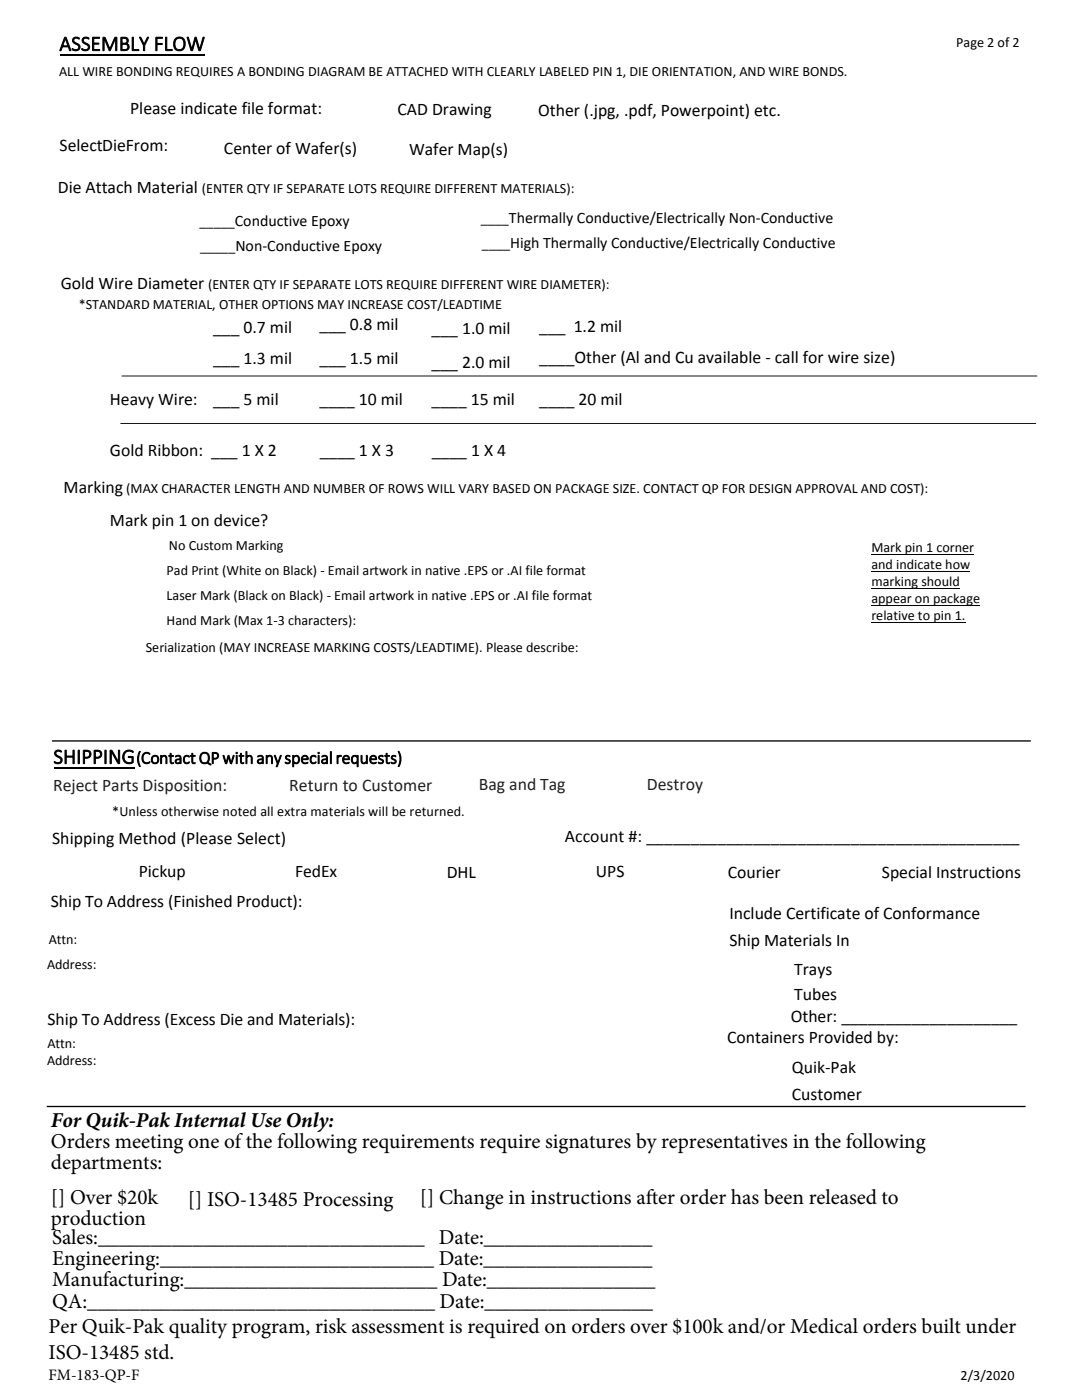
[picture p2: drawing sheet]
<svg xmlns="http://www.w3.org/2000/svg" width="216mm" height="279mm" viewBox="0 0 216 279" stroke-linecap="round" stroke-linejoin="round" font-family="sans-serif">
<defs><g id="words">
<g font-size="4.2">
<text x="11.8" y="10.1">ASSEMBLY FLOW</text>
<text x="10.7" y="152.4">SHIPPING</text>
<text x="10.2" y="224.9">For Quik-Pak Internal Use Only:</text>
<text x="10.2" y="229.1">Orders meeting one of the following requirements require signatures by representatives in the following</text>
<text x="10.2" y="233.3">departments:</text>
<text x="10.2" y="244.4">production</text>
<text x="10.2" y="240.4">[] Over $20k</text>
<text x="37.5" y="240.6">[] ISO-13485 Processing</text>
<text x="83.8" y="240.2">[] Change in instructions after order has been released to</text>
<text x="10.4" y="248.2">Sales:_______________________________ Date:________________</text>
<text x="10.4" y="252.5">Engineering:__________________________ Date:________________</text>
<text x="10.4" y="256.7">Manufacturing:________________________ Date:________________</text>
<text x="10.4" y="260.9">QA:_________________________________ Date:________________</text>
<text x="9.7" y="266.1">Per Quik-Pak quality program, risk assessment is required on orders over $100k and/or Medical orders built under</text>
<text x="9.7" y="271.2">ISO-13485 std.</text>
</g>
<g font-size="3.5">
<text x="26" y="22.7">Please indicate file format:</text>
<text x="79.3" y="23">CAD Drawing</text>
<text x="107.4" y="23.1">Other (.jpg, .pdf, Powerpoint) etc.</text>
<text x="11.9" y="30.2">SelectDieFrom:</text>
<text x="44.7" y="30.8">Center of Wafer(s)</text>
<text x="81.6" y="31">Wafer Map(s)</text>
<text x="11.5" y="38.5">Die Attach Material</text>
<text x="12.1" y="57.7">Gold Wire Diameter</text>
<text x="63.8" y="65.8">___ 0.8 mil</text>
<text x="42.5" y="66.5">___ 0.7 mil</text>
<text x="86.1" y="66.7">___ 1.0 mil</text>
<text x="107.6" y="66.2">___ 1.2 mil</text>
<text x="42.5" y="72.7">___ 1.3 mil</text>
<text x="63.8" y="72.7">___ 1.5 mil</text>
<text x="86.1" y="73.4">___ 2.0 mil</text>
<text x="107.6" y="72.5">____Other (Al and Cu available - call for wire size)</text>
<text x="21.9" y="80.8">Heavy Wire:</text>
<text x="42.5" y="80.8">___ 5 mil</text>
<text x="63.8" y="80.8">____ 10 mil</text>
<text x="86.1" y="80.8">____ 15 mil</text>
<text x="107.6" y="80.8">____ 20 mil</text>
<text x="21.9" y="91.1">Gold Ribbon: ___ 1 X 2</text>
<text x="63.8" y="91.1">____ 1 X 3</text>
<text x="86.2" y="91.1">____ 1 X 4</text>
<text x="12.7" y="98.3">Marking</text>
<text x="21.9" y="105">Mark pin 1 on device?</text>
<text x="27.2" y="152.4">(ContactQPwithanyspecialrequests)</text>
<text x="10.4" y="168.4">Shipping Method (Please Select)</text>
<text x="112.7" y="168.1">Account #: __________________________________________</text>
<text x="27.7" y="175">Pickup</text>
<text x="58.9" y="175">FedEx</text>
<text x="89.1" y="175.2">DHL</text>
<text x="118.9" y="175">UPS</text>
<text x="145.2" y="175.2">Courier</text>
<text x="176" y="175.2">Special Instructions</text>
<text x="10.2" y="181.1">Ship To Address (Finished Product):</text>
<text x="145.5" y="183.4">Include Certificate of Conformance</text>
<text x="145.5" y="188.7">Ship Materials In</text>
<text x="158.5" y="194.6">Trays</text>
<text x="157.8" y="204">Other: ____________________</text>
<text x="158.5" y="199.5">Tubes</text>
<text x="9.5" y="204.7">Ship To Address (Excess Die and Materials):</text>
<text x="145.1" y="208.2">Containers Provided by:</text>
<text x="158" y="214.1">Quik-Pak</text>
<text x="158" y="219.5">Customer</text>
</g>
<g font-size="3.5" fill="#231f20">
<text x="10.6" y="157.9">Reject Parts Disposition:</text>
<text x="57.7" y="157.9">Return to Customer</text>
<text x="95.6" y="157.6">Bag and Tag</text>
<text x="129.1" y="157.6">Destroy</text>
</g>
<text font-size="3.2" x="9.7" y="275.5">FM-183-QP-F</text>
<g font-size="2.8">
<text x="190.8" y="9.3">Page 2 of 2</text>
<text x="11.8" y="15.2">ALL WIRE BONDING REQUIRES A BONDING DIAGRAM BE ATTACHED WITH CLEARLY LABELED PIN 1, DIE ORIENTATION, AND WIRE BONDS.</text>
<text x="40.3" y="38.5">(ENTER QTY IF SEPARATE LOTS REQUIRE DIFFERENT MATERIALS):</text>
<text x="39.8" y="45.1">_____Conductive Epoxy</text>
<text x="95.9" y="44.5">____Thermally Conductive/Electrically Non-Conductive</text>
<text x="39.9" y="50">_____Non-Conductive Epoxy</text>
<text x="96.2" y="49.5">____High Thermally Conductive/Electrically Conductive</text>
<text x="41.5" y="57.7">(ENTER QTY IF SEPARATE LOTS REQUIRE DIFFERENT WIRE DIAMETER):</text>
<text x="15.7" y="61.6">*STANDARD MATERIAL, OTHER OPTIONS MAY INCREASE COST/LEADTIME</text>
<text x="25.2" y="98.3">(MAX CHARACTER LENGTH AND NUMBER OF ROWS WILL VARY BASED ON PACKAGE SIZE. CONTACT QP FOR DESIGN APPROVAL AND COST):</text>
<text x="33.7" y="109.8">No Custom Marking</text>
<text x="173.9" y="110.1">Mark pin 1 corner</text>
<text x="173.9" y="113.5">and indicate how</text>
<text x="33.3" y="114.8">Pad Print (White on Black) - Email artwork in native .EPS or .AI file format</text>
<text x="33.3" y="119.7">Laser Mark (Black on Black) - Email artwork in native .EPS or .AI file format</text>
<text x="173.9" y="116.9">marking should</text>
<text x="33.3" y="124.7">Hand Mark (Max 1-3 characters):</text>
<text x="173.9" y="120.3">appear on package</text>
<text x="173.9" y="123.6">relative to pin 1.</text>
<text x="29.1" y="130.2">Serialization (MAY INCREASE MARKING COSTS/LEADTIME). Please describe:</text>
<text x="22.4" y="162.8">*Unless otherwise noted all extra materials will be returned.</text>
<text x="9.7" y="188.3">Attn:</text>
<text x="9.4" y="193.4">Address:</text>
<text x="9.5" y="209.1">Attn:</text>
<text x="9.4" y="212.5">Address:</text>
<text x="191.7" y="275.4">2/3/2020</text>
</g>
</g></defs>
<path d="M11.9 11h28.9M10.7 153.3h16.1" fill="none" stroke="#000" stroke-width=".21"/>
<path d="M24.3 75h182.7M24 84.5h182.7" fill="none" stroke="#050504" stroke-width=".2"/>
<path d="M10.4 147.9h195.3M9.3 220.8h195.3" fill="none" stroke="#000" stroke-width=".26"/>
<path d="M173.9 117.5h17.6M173.9 114.1h19.7M173.9 110.7h20.5M173.9 124.3h18.7M173.9 120.9h21.7" fill="none" stroke="#000" stroke-width=".2"/>
<use href="#words"/>
</svg>
